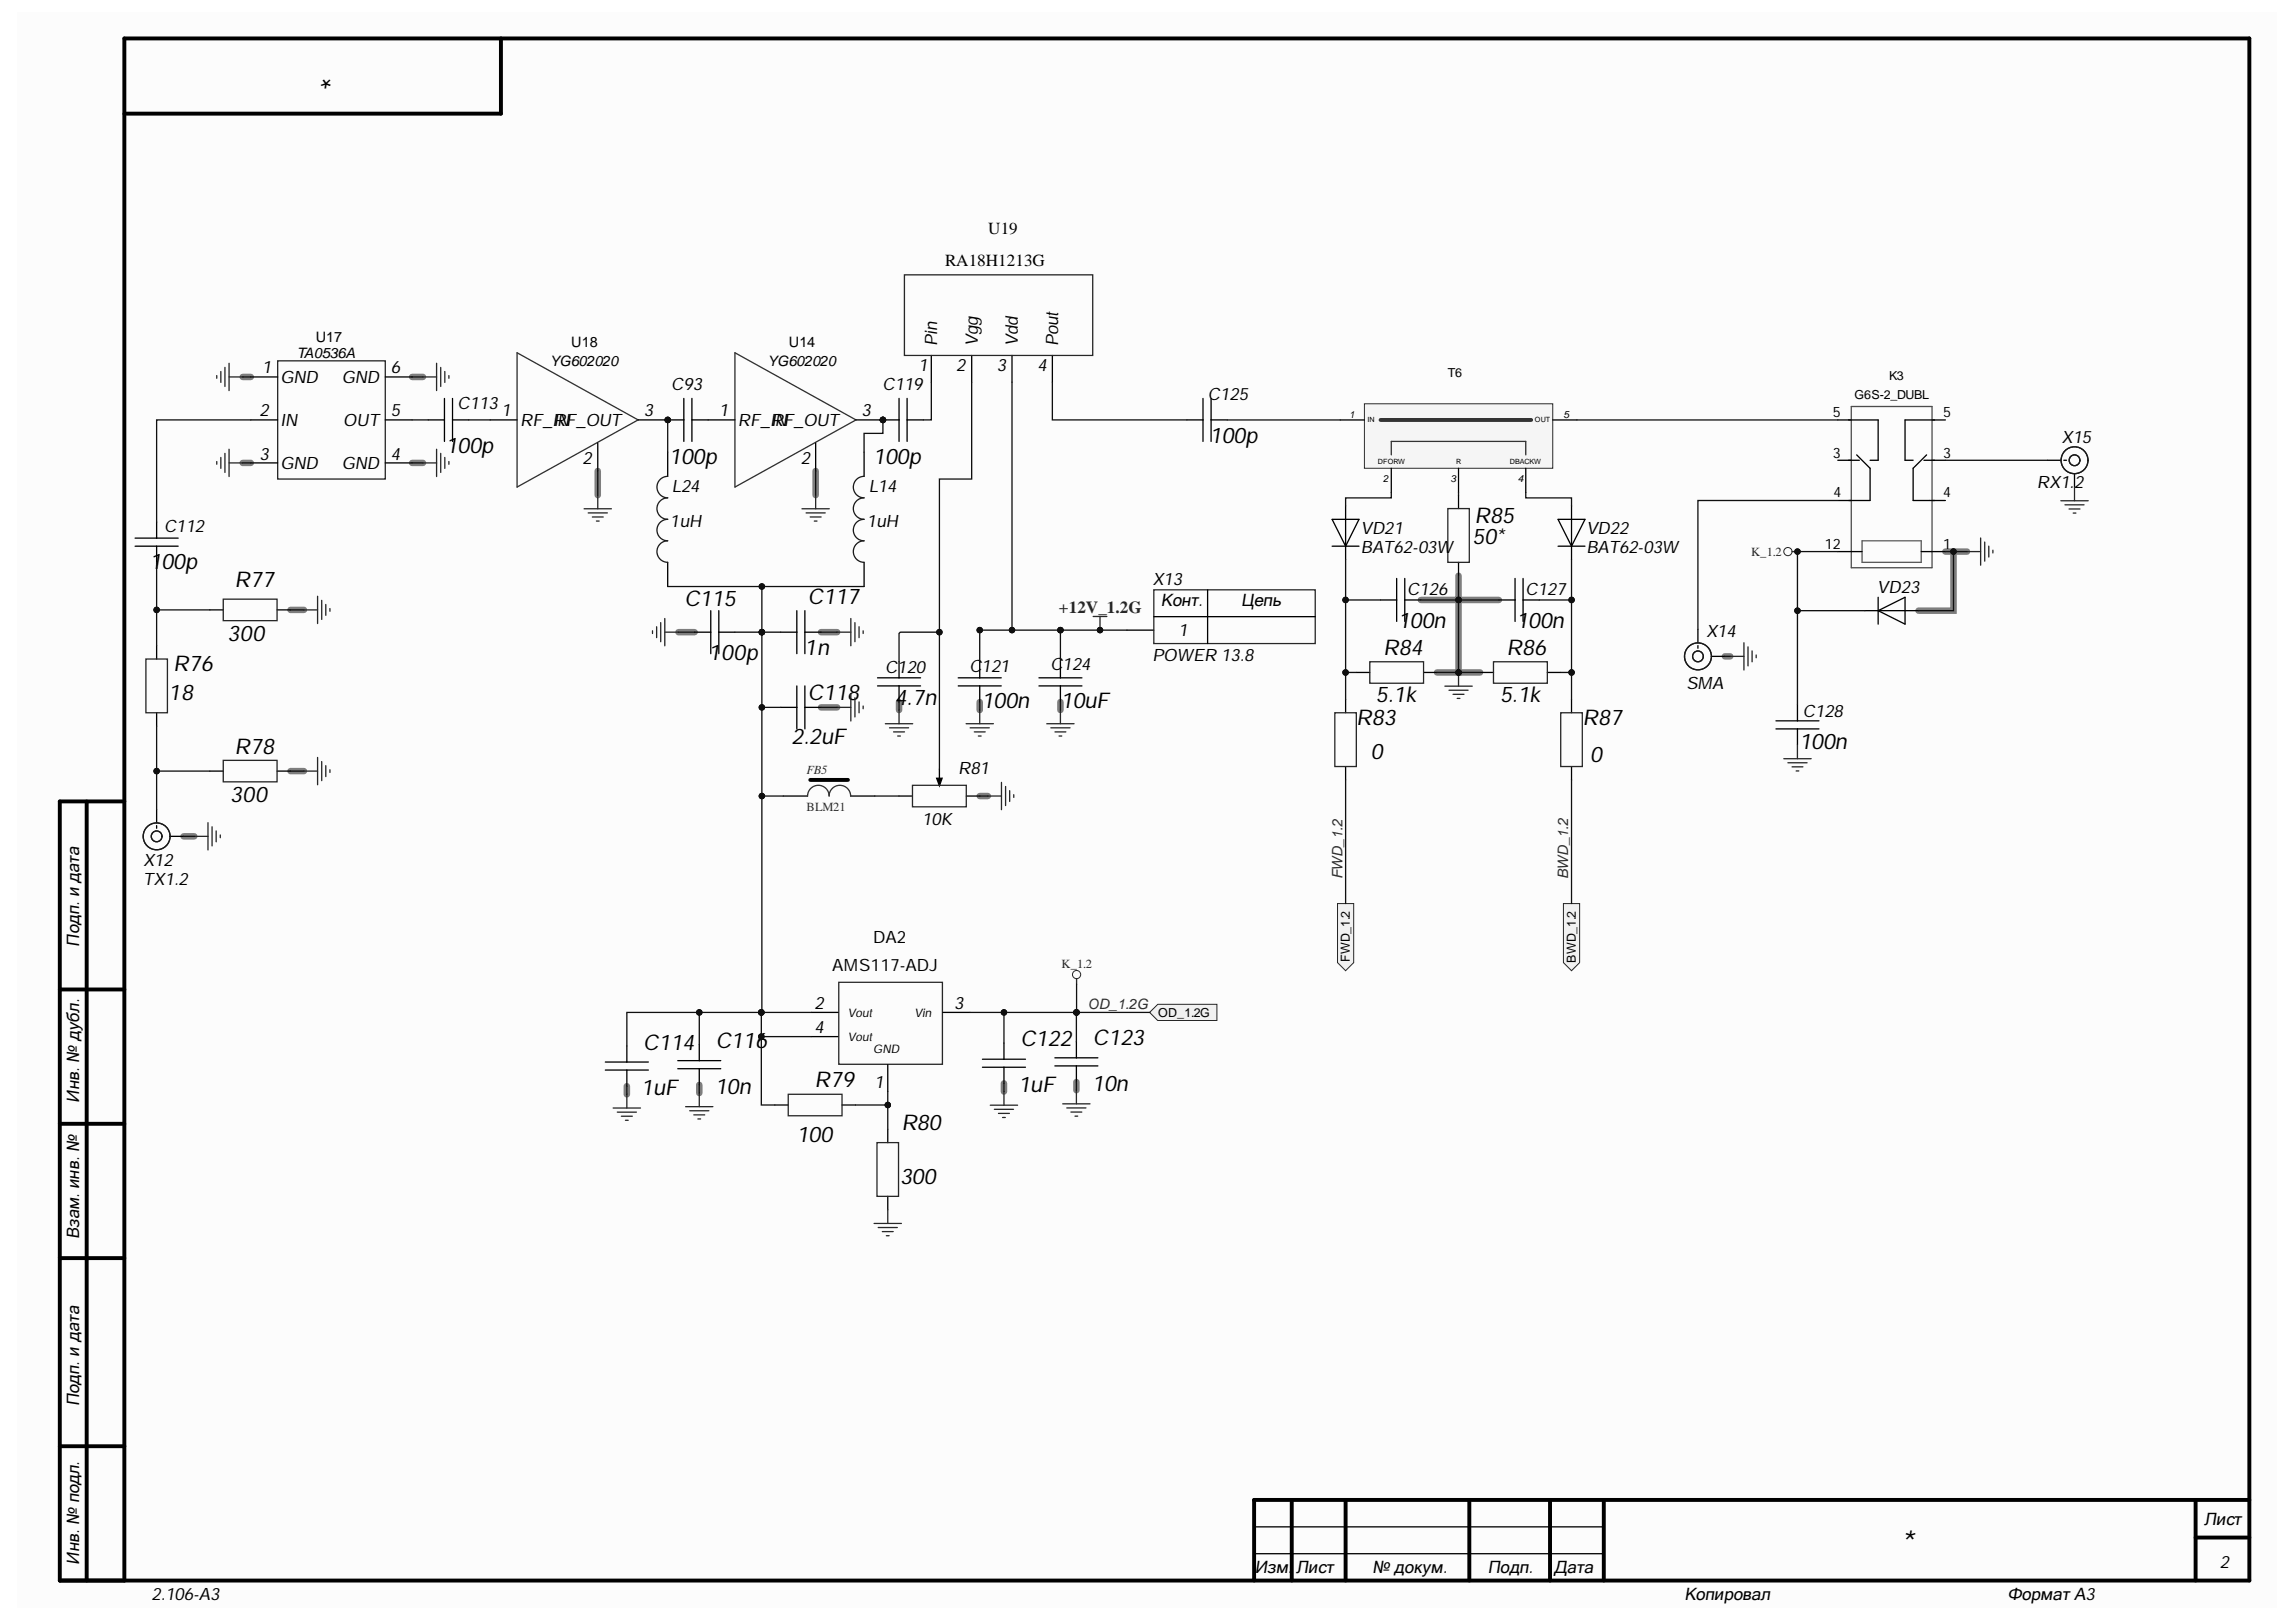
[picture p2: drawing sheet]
<svg xmlns="http://www.w3.org/2000/svg" width="297mm" height="210mm" viewBox="0 0 297 210" stroke-linecap="round" stroke-linejoin="round" font-family="sans-serif">
<defs><g id="words">
<g font-size="4.4">
<text x="43.5" y="8.3" transform="rotate(-180 43.5 8.3)">*</text>
<text x="245.9" y="201.2">*</text>
</g>
<g font-size="2.8">
<text x="57.7" y="58.6">100p</text>
<text x="156.5" y="57.3">100p</text>
<text x="86.6" y="60.1">100p</text>
<text x="113" y="60.1">100p</text>
<text x="190.5" y="70.5">50*</text>
<text x="190.8" y="67.7">R85</text>
<text x="19.4" y="73.6">1</text>
<text x="20.9" y="73.6">00p</text>
<text x="30.4" y="76">R77</text>
<text x="29.4" y="83">300</text>
<text x="88.5" y="78.5">C115</text>
<text x="104.5" y="78.1">C117</text>
<text x="180.9" y="81.3">100n</text>
<text x="196.2" y="81.3">100n</text>
<text x="22.4" y="86.8">R76</text>
<text x="91.7" y="85.4">100p</text>
<text x="104.1" y="84.7">1n</text>
<text x="178.9" y="84.7">R84</text>
<text x="194.9" y="84.7">R86</text>
<text x="21.8" y="90.6">18</text>
<text x="104.5" y="90.6">C118</text>
<text x="115.8" y="91.2">4.7n</text>
<text x="127" y="91.7">100n</text>
<text x="137.2" y="91.7">10uF</text>
<text x="175.5" y="93.8">R83</text>
<text x="178" y="90.8">5.1k</text>
<text x="194.1" y="90.8">5.1k</text>
<text x="204.7" y="93.8">R87</text>
<text x="30.4" y="97.6">R78</text>
<text x="102.4" y="96.2">2.2uF</text>
<text x="177.3" y="98.2">0</text>
<text x="205.7" y="98.6">0</text>
<text x="232.8" y="96.9">100n</text>
<text x="29.8" y="103.8">300</text>
<text x="83.2" y="135.8">C114</text>
<text x="92.6" y="135.7">C116</text>
<text x="132" y="135.4">C122</text>
<text x="141.4" y="135.3">C123</text>
<text x="83" y="141.8">1uF</text>
<text x="92.5" y="141.6">10n</text>
<text x="105.4" y="140.7">R79</text>
<text x="131.7" y="141.3">1uF</text>
<text x="141.3" y="141.2">10n</text>
<text x="103.1" y="147.8">100</text>
<text x="116.6" y="146.2">R80</text>
<text x="116.4" y="153.2">300</text>
</g>
<g font-size="2.2">
<text x="122.3" y="34.4">RA18H1213G</text>
<text x="127.9" y="30.2">U19</text>
<text x="121.3" y="44.8" transform="rotate(-90 121.3 44.8)">Pin</text>
<text x="126.5" y="44.8" transform="rotate(-90 126.5 44.8)">Vgg</text>
<text x="131.7" y="44.8" transform="rotate(-90 131.7 44.8)">Vdd</text>
<text x="136.9" y="44.8" transform="rotate(-90 136.9 44.8)">Pout</text>
<text x="33.6" y="53.9">2</text>
<text x="33.9" y="48.3">1</text>
<text x="36.3" y="49.6">GND</text>
<text x="44.2" y="49.6">GND</text>
<text x="50.6" y="48.3">6</text>
<text x="50.6" y="53.9">5</text>
<text x="59.2" y="52.9">C113</text>
<text x="64.9" y="53.9">1</text>
<text x="83.3" y="53.9">3</text>
<text x="86.8" y="50.4">C93</text>
<text x="93" y="53.9">1</text>
<text x="111.5" y="53.9">3</text>
<text x="114.2" y="50.4">C119</text>
<text x="118.8" y="48.1">1</text>
<text x="123.7" y="48.1">2</text>
<text x="129" y="48.1">3</text>
<text x="134.2" y="48.1">4</text>
<text x="156.3" y="51.8">C125</text>
<text x="33.6" y="59.5">3</text>
<text x="36.3" y="55.2">IN</text>
<text x="44.4" y="55.2">OUT</text>
<text x="50.6" y="59.5">4</text>
<text x="67.3" y="55.2">RF_IN</text>
<text x="71.6" y="55.2">RF_OUT</text>
<text x="95.5" y="55.2">RF_IN</text>
<text x="99.8" y="55.2">RF_OUT</text>
<text x="266.7" y="57.4">X15</text>
<text x="36.3" y="60.7">GND</text>
<text x="44.2" y="60.7">GND</text>
<text x="75.3" y="60.1">2</text>
<text x="86.9" y="63.7">L24</text>
<text x="103.6" y="60.1">2</text>
<text x="112.4" y="63.7">L14</text>
<text x="263.5" y="63.2">RX1.2</text>
<text x="21.2" y="68.8">C112</text>
<text x="86.7" y="68.3">1uH</text>
<text x="112.1" y="68.3">1uH</text>
<text x="176.1" y="69.1">VD21</text>
<text x="176.1" y="71.5">BAT62-03W</text>
<text x="205.2" y="69.1">VD22</text>
<text x="205.2" y="71.5">BAT62-03W</text>
<text x="149.1" y="75.7">X13</text>
<text x="182.1" y="77">C126</text>
<text x="197.4" y="77">C127</text>
<text x="242.9" y="76.7">VD23</text>
<text x="150.2" y="78.5">Конт.</text>
<text x="152.5" y="82.4">1</text>
<text x="160.6" y="78.5">Цепь</text>
<text x="220.7" y="82.4">X14</text>
<text x="114.5" y="87.1">C120</text>
<text x="125.4" y="86.9">C121</text>
<text x="135.9" y="86.8">C124</text>
<text x="149.1" y="85.5">POWER 13.8</text>
<text x="218.2" y="89.1">SMA</text>
<text x="233.2" y="92.8">C128</text>
<text x="124" y="100.1">R81</text>
<text x="119.3" y="106.8">10K</text>
<text x="18.5" y="112">X12</text>
<text x="18.5" y="114.5">TX1.2</text>
<text x="10.2" y="122.5" transform="rotate(-90 10.2 122.5)">Подп. и дата</text>
<text x="107.6" y="125.6">AMS117-ADJ</text>
<text x="113" y="122.1">DA2</text>
<text x="105.4" y="130.6">2</text>
<text x="123.5" y="130.6">3</text>
<text x="105.4" y="133.7">4</text>
<text x="10.2" y="142.7" transform="rotate(-90 10.2 142.7)">Инв. № дубл.</text>
<text x="113.1" y="140.7">1</text>
<text x="10.2" y="160.3" transform="rotate(-90 10.2 160.3)">Взам. инв. №</text>
<text x="10.2" y="182" transform="rotate(-90 10.2 182)">Подп. и дата</text>
<text x="285.1" y="197.3">Лист</text>
<text x="10.2" y="202.5" transform="rotate(-90 10.2 202.5)">Инв. № подл.</text>
<text x="162.4" y="203.6">Изм.</text>
<text x="167.7" y="203.6">Лист</text>
<text x="177.6" y="203.6">№ докум.</text>
<text x="192.5" y="203.6">Подп.</text>
<text x="201" y="203.6">Дата</text>
<text x="287.2" y="202.9">2</text>
<text x="19.6" y="207.1">2.106-A3</text>
<text x="217.9" y="207.1">Копировал</text>
<text x="259.7" y="207.1">Формат А3</text>
</g>
<text font-size="2.2" fill="#262626" x="137" y="79.3">+12V_1.2G</text>
<g font-size="1.9">
<text x="38.4" y="46.4">TA0536A</text>
<text x="40.8" y="44.3">U17</text>
<text x="71.1" y="47.4">YG602020</text>
<text x="73.9" y="44.9">U18</text>
<text x="99.3" y="47.4">YG602020</text>
<text x="102.1" y="44.9">U14</text>
<text x="237.1" y="54">5</text>
<text x="251.4" y="54">5</text>
<text x="237.1" y="59.2">3</text>
<text x="251.4" y="59.2">3</text>
<text x="237.2" y="64.4">4</text>
<text x="251.4" y="64.4">4</text>
<text x="236.1" y="71">12</text>
<text x="251.4" y="71">1</text>
</g>
<g font-size="1.9" fill="#2e2e2e">
<text x="173.7" y="113.8" transform="rotate(-90 173.7 113.8)">FWD_1.2</text>
<text x="202.9" y="113.8" transform="rotate(-90 202.9 113.8)">BWD_1.2</text>
<text x="140.7" y="130.6">OD_1.2G</text>
</g>
<g font-size="1.6">
<text x="187.3" y="48.8">T6</text>
<text x="239.9" y="51.6">G6S-2_DUBL</text>
<text x="244.4" y="49.2">K3</text>
<text x="174.6" y="124.5" transform="rotate(-90 174.6 124.5)">FWD_1.2</text>
<text x="203.9" y="124.6" transform="rotate(-90 203.9 124.6)">BWD_1.2</text>
<text x="149.8" y="131.6">OD_1.2G</text>
</g>
<g font-size="1.6" fill="#262626">
<text x="226.5" y="72">K_1.2</text>
<text x="137.3" y="125.3">K_1.2</text>
</g>
<g font-size="1.6" fill="#2e2e2e">
<text x="104.4" y="100.1">FB5</text>
<text x="104.4" y="105">BLM21</text>
</g>
<g font-size="1.5">
<text x="109.7" y="131.6">Vout</text>
<text x="118.3" y="131.6">Vin</text>
<text x="109.7" y="134.7">Vout</text>
<text x="113" y="136.3">GND</text>
</g>
<g font-size="1.3">
<text x="174.5" y="54.1">1</text>
<text x="202.3" y="54.1">5</text>
<text x="178.9" y="62.4">2</text>
<text x="187.6" y="62.4">3</text>
<text x="196.4" y="62.4">4</text>
</g>
<g font-size=".9">
<text x="176.9" y="54.7">IN</text>
<text x="198.6" y="54.7">OUT</text>
<text x="178.3" y="60.1">DFORW</text>
<text x="188.4" y="60.1">R</text>
<text x="195.3" y="60.1">DBACKW</text>
</g>
</g></defs>
<g fill="#fcfcfc">
<path d="M2.2 1.5h292.3v206.5h-292.3z" fill-rule="evenodd"/>
<path d="M2.2 1.5h292.3v206.5h-292.3z" fill-rule="evenodd"/>
</g>
<g fill="none" stroke="#7e7e7e" stroke-width=".84">
<path d="M31.4 48.8h1M31.4 59.9h1M53.3 48.8h1.4M53.3 59.9h1.4M37.6 78.9h1.7M77.3 60.9v3.2M105.5 60.9v3.2M188.7 74.5v3.1h-4.9M193.9 77.6h-5.2v9.4h-2.8M251.7 71.4h2.8M252.7 71.4v7.6h-4.5M37.6 99.8h1.7"/>
<path d="M87.8 81.8h2.1M106.2 81.8h2.1M106.2 91.5h2.1M116.3 90.8v1.1M126.8 90.8v1.1M137.2 90.8v1.1M188.7 87h2.8M223.2 84.9h.6M23.7 108.2h1.4M126.8 103h1M81.1 140.6v1M90.5 140.4v1.1"/>
<path d="M129.9 140.2v1.1M139.3 140v1.1"/>
</g>
<g fill="none" stroke="#000" stroke-width=".51">
<path d="M64.8 5v9.7h-48.7M11.2 103.7v100.8M16.1 103.7h-8.4v100.8h283.3v-199.5h-274.9v199.5M7.7 128h8.4M7.7 145.4h8.4M7.7 162.8h8.4M7.7 187.2h8.4M167.1 194.1v10.4M174.1 194.1v10.4M190.1 194.1v10.4M200.5 194.1v10.4M207.5 194.1v10.4"/>
<path d="M284 194.1v10.4M284 199h7M291 194.1h-128.8v10.4"/>
</g>
<path d="M120.5 46v3.5M125.7 46v3.5M130.9 46v3.5M136.1 46v3.5M124 88.8h5.5M124 87.7h5.5M126.8 85.6v2.1M126.8 88.8v2M162.2 197.6h45.3M162.2 201.1h45.3" fill="none" stroke="#000" stroke-width=".17"/>
<g fill="none" stroke="#262626" stroke-width=".17">
<path d="M117 35.6h24.4v10.4h-24.4zM141.4 79.8h1.8M142.3 79.8v1.7M125 93.7h3.5M125.5 94.2h2.5M126 94.7h1.5M126.6 95.2h.3M126.8 91.9v1.8M135.4 93.7h3.6M136 94.2h2.4M136.5 94.7h1.4M137 95.2h.4"/>
<path d="M137.2 91.9v1.8"/>
</g>
<circle cx="142.3" cy="81.5" r=".35" fill="#0e0e0e"/>
<circle cx="142.3" cy="81.5" r=".35" fill="none" stroke="#0e0e0e" stroke-width=".13"/>
<path d="M153.5 54.3h2.1M155.6 51.6v5.5M156.7 51.6v5.5M156.7 54.3h2.1M188.7 64.1v1.7M188.7 72.8v1.7M134.4 88.8h5.6M134.4 87.7h5.6M137.2 85.6v2.1M137.2 88.8v2" fill="none" stroke="#000" stroke-width=".17"/>
<path d="M187.3 65.8h2.8v7h-2.8z" fill="none" stroke="#262626" stroke-width=".17"/>
<path d="M176.5 52.3h24.4v8.3h-24.4z" fill-rule="evenodd" fill="#f5f5f5"/>
<path d="M176.5 52.3h24.4v8.3h-24.4z" fill="none" stroke="#262626" stroke-width=".13"/>
<g fill="none" stroke="#000" stroke-width=".17">
<path d="M173.4 54.3h3.1M200.9 54.3h3.1M172.3 70.7h3.5M172.3 67.2h3.5l-1.7 3.5zM174.1 65.5v6.9M178.6 77.6h2.1M180 60.6v3.1M180.7 74.9v5.5M181.7 74.9v5.5M181.7 77.6h2.1M188.7 60.6v3.1M193.9 77.6h2.1"/>
<path d="M196 74.9v5.5M197 77.6h2.1M197 74.9v5.5M197.4 60.6v3.1M201.6 70.7h3.5M201.6 67.2h3.5l-1.8 3.5zM203.3 65.5v6.9M174.1 90.5v1.7M174.1 99.2v1.7M175.5 87h1.7M184.2 87h1.7M191.5 87h1.7"/>
<path d="M200.2 87h1.7M203.3 90.5v1.7M203.3 99.2v1.7"/>
</g>
<path d="M180 58.9v-1.8h17.4v1.8" fill="none" stroke="#2e2e2e" stroke-width=".17"/>
<path d="M178.6 54.3h19.5" fill="none" stroke="#2e2e2e" stroke-width=".51"/>
<path d="M172.7 92.2h2.8v7h-2.8zM177.2 85.6h7v2.8h-7zM186.9 88.8h3.6M187.5 89.3h2.4M188 89.9h1.4M188.5 90.4h.4M188.7 87v1.8M193.2 85.6h7v2.8h-7zM201.9 92.2h2.8v7h-2.8z" fill="none" stroke="#262626" stroke-width=".17"/>
<circle cx="188.7" cy="87" r=".35" fill="#0e0e0e"/>
<circle cx="188.7" cy="87" r=".35" fill="none" stroke="#0e0e0e" stroke-width=".13"/>
<g fill="none" stroke="#000" stroke-width=".17">
<path d="M237.8 54.3h5.2v5.3h-1.1M237.8 59.6h2.8M240.2 58.9l1.7 1.7v4.2h-4.1M248.9 59.6h2.8M249.3 58.9l-1.8 1.7v4.2h4.2M251.7 54.3h-5.2v5.3h1M237.8 71.4h3.1M241.2 79h7M243 77.3v3.5M243 79l3.5-1.7v3.5zM248.6 71.4h3.1M219.7 81.5v1.7"/>
<path d="M219.7 83.5v.4M221.4 84.9h1.8M229.8 93.3h5.5M229.8 94.3h5.5M232.5 91.2v2.1M232.5 94.3v2.1"/>
</g>
<g fill="none" stroke="#262626" stroke-width=".17">
<path d="M254.5 71.4h1.7M256.2 69.6v3.5M256.8 70.1v2.5M257.3 70.7v1.4M257.8 71.2v.4M223.8 84.9h1.8M225.6 83.2v3.5M226.1 83.7v2.5M226.7 84.2v1.4M227.2 84.8v.3M230.8 98.2h3.5M231.3 98.7h2.5"/>
<path d="M231.8 99.2h1.4M232.4 99.8h.3M232.5 96.4v1.8"/>
</g>
<g fill="none" stroke="#1c1c1c" stroke-width=".17">
<circle cx="219.7" cy="84.9" r="1.74"/>
<circle cx="219.7" cy="84.9" r=".69"/>
</g>
<path d="M240.9 70h7.7v2.8h-7.7z" fill="none" stroke="#5a5a5a" stroke-width=".17"/>
<path d="M239.5 52.6h10.4v20.9h-10.4z" fill="none" stroke="#4c4c4c" stroke-width=".17"/>
<path d="M173 116.9h2.1v7.7l-1 1-1.1-1z" fill-rule="evenodd" fill="#f0f0f0"/>
<path d="M173 116.9h2.1v7.7l-1 1-1.1-1z" fill="none" stroke="#262626" stroke-width=".13"/>
<path d="M202.3 116.9h2.1v7.7l-1.1 1-1-1z" fill-rule="evenodd" fill="#f0f0f0"/>
<path d="M202.3 116.9h2.1v7.7l-1.1 1-1-1z" fill="none" stroke="#262626" stroke-width=".13"/>
<g fill="none" stroke="#000" stroke-width=".17">
<path d="M78.3 138.5h5.6M78.3 137.4h5.6M81.1 135.4v2M81.1 138.5v2.1M87.7 138.3h5.5M87.7 137.3h5.5M90.5 135.2v2.1M90.5 138.3v2.1M104.9 134.1h3.5M105 131h3.4M114.9 137.8v3.5M122 131h3.5"/>
<path d="M127.1 138.1h5.6M127.1 137.1h5.6M129.9 135v2.1M129.9 138.1v2.1M136.5 137.9h5.5M136.5 136.9h5.5M139.3 134.8v2.1M139.3 137.9v2.1M100.2 143h1.8M108.9 143h1.8M114.9 146.1v1.8M114.9 154.8v1.8"/>
</g>
<g fill="none" stroke="#262626" stroke-width=".17">
<path d="M108.5 127.1h13.4v10.6h-13.4zM79.3 143.4h3.6M79.9 143.9h2.4M80.4 144.4h1.4M80.9 145h.4M81.1 141.6v1.8M88.7 143.2h3.5M89.2 143.7h2.5M89.8 144.3h1.4M90.3 144.8h.3M90.5 141.5v1.7M102 141.6h6.9v2.8h-6.9z"/>
<path d="M113.1 158.3h3.5M113.5 147.9h2.7v6.9h-2.7zM113.6 158.9h2.5M114.1 159.4h1.5M114.7 159.9h.3M114.9 156.6v1.7M128.1 143h3.5M128.6 143.6h2.5M129.2 144.1h1.4M129.7 144.6h.4M129.9 141.3v1.7M137.5 142.8h3.5"/>
<path d="M138 143.4h2.5M138.5 143.9h1.5M139.1 144.4h.3M139.3 141.1v1.7"/>
</g>
<path d="M148.7 131l1.1-1h7.6v2.1h-7.6z" fill-rule="evenodd" fill="#f0f0f0"/>
<path d="M148.7 131l1.1-1h7.6v2.1h-7.6z" fill="none" stroke="#262626" stroke-width=".13"/>
<g fill="none" stroke="#000" stroke-width=".17">
<path d="M55.4 54.3h2.1M57.5 51.6v5.5M58.5 51.6v5.5M58.5 54.3h2.1M63.4 54.3h3.5M77.3 57.3v3.6M82.6 54.3h3.4M86.4 58.5v3.1M86.4 72.8v3.1M103.1 79v5.6M104.1 79v5.6M101 81.8h2.1"/>
<path d="M101 91.5h2.1M103.1 88.8v5.5M104.1 88.8v5.5M104.1 81.8h2.1M104.1 91.5h2.1M113.5 88.8h5.6M113.5 87.7h5.6M116.3 85.6v2.1M116.3 88.8v2M121.5 99.5v2.1M101.3 103h3.2M110 103h3.2"/>
<path d="M116.3 103h1.8M121.2 100.7h.7l-.4 1zM125 103h1.8"/>
</g>
<path d="M121.2 100.7h.7l-.4 1z" fill="#000"/>
<g fill="none" stroke="#262626" stroke-width=".17">
<path d="M75.6 65.8h3.5M76.1 66.4h2.5M76.6 66.9h1.4M77.2 67.4h.3M77.3 64.1v1.7M108.3 81.8h1.8M108.3 91.5h1.8M110.1 80v3.6M110.1 89.8v3.5M110.6 80.6v2.4M110.6 90.3v2.5M111.1 81.1v1.4"/>
<path d="M111.1 90.8v1.4M111.7 81.6v.4M111.7 91.4v.3M114.5 93.7h3.6M115.1 94.2h2.4M115.6 94.7h1.4M116.1 95.2h.4M116.3 91.9v1.8M118.1 101.6h6.9v2.8h-6.9zM127.8 103h1.8M129.6 101.3v3.5M130.1 101.8v2.5"/>
<path d="M130.6 102.3v1.4M131.2 102.8v.4"/>
</g>
<path d="M66.9 45.6l15.7 8.7-15.7 8.7zM104.5 103a1.39 1.39 0 0 1 1.4-1.4 1.39 1.39 0 0 1 1.4 1.4 1.39 1.39 0 0 1 1.4-1.4 1.39 1.39 0 0 1 1.3 1.4" fill="none" stroke="#2e2e2e" stroke-width=".17"/>
<path d="M104.8 100.9h4.9" fill="none" stroke="#000" stroke-width=".51"/>
<path d="M86.4 61.6a1.39 1.39 0 0 0-1.4 1.4 1.39 1.39 0 0 0 1.4 1.4 1.39 1.39 0 0 0-1.4 1.4 1.39 1.39 0 0 0 1.4 1.4 1.39 1.39 0 0 0-1.4 1.4 1.39 1.39 0 0 0 1.4 1.4 1.39 1.39 0 0 0-1.4 1.4 1.39 1.39 0 0 0 1.4 1.4" fill="none" stroke="#1c1c1c" stroke-width=".17"/>
<circle cx="114.2" cy="54.3" r=".35" fill="#0e0e0e"/>
<circle cx="114.2" cy="54.3" r=".35" fill="none" stroke="#0e0e0e" stroke-width=".13"/>
<path d="M114.2 54.3h2.1M116.3 51.6v5.5M117.4 51.6v5.5M117.4 54.3h2" fill="none" stroke="#000" stroke-width=".17"/>
<circle cx="114.2" cy="54.3" r=".35" fill="#0e0e0e"/>
<circle cx="114.2" cy="54.3" r=".35" fill="none" stroke="#0e0e0e" stroke-width=".13"/>
<g fill="none" stroke="#262626" stroke-width=".17">
<path d="M28 48.6v.4M28 59.7v.4M28.6 48.1v1.4M28.6 59.2v1.4M29.1 47.5v2.5M29.1 58.7v2.4M29.6 59.9h1.8M29.6 48.8h1.8M29.6 47v3.5M29.6 58.1v3.6M35.9 46.7h13.9v15.3h-13.9zM54.7 59.9h1.8"/>
<path d="M54.7 48.8h1.8M56.5 47v3.5M56.5 58.1v3.6M57 47.5v2.5M57 58.7v2.4M57.5 48.1v1.4M57.5 59.2v1.4M58.1 48.6v.4M58.1 59.7v.4M28.9 77.5h6.9v2.8h-6.9zM39.3 78.9h1.8M41.1 77.2v3.5"/>
<path d="M41.6 77.7v2.5M42.1 78.2v1.4M42.7 78.8v.3M149.3 76.3h20.9v7h-20.9zM231.8 71.4h.7M266.6 64.8h3.6M267.1 65.3h2.5M267.7 65.9h1.4M268.2 66.4h.4M268.4 63v1.8M18.9 85.3h2.8v6.9h-2.8zM28.9 98.4h6.9v2.8h-6.9z"/>
<path d="M39.3 99.8h1.8M41.1 98v3.6M41.6 98.6v2.4M42.1 99.1v1.4M42.7 99.6v.4M84.4 81.6v.4M84.9 81.1v1.4M85.5 80.6v2.4M86 80v3.6M86 81.8h1.8M25.1 108.2h1.8M26.9 106.5v3.5"/>
<path d="M27.4 107v2.5M28 107.5v1.4M28.5 108.1v.3M139.3 126.6v.8"/>
</g>
<g fill="none" stroke="#000" stroke-width=".17">
<path d="M32.4 48.8h3.5M32.4 59.9h3.5M32.4 54.3h3.5M49.8 48.8h3.5M49.8 59.9h3.5M49.8 54.3h3.5M264.9 59.6h1.7M267 59.6h.3M17.5 69.6h5.5M17.5 70.7h5.5M20.3 67.6v2M20.3 70.7v2.1"/>
<path d="M27.1 78.9h1.8M35.8 78.9h1.8M92 79v5.6M93 79v5.6M149.3 79.8h20.9M156.2 76.3v7M268.4 61.3v1.7M20.3 83.5v1.8M20.3 92.2v1.8M27.1 99.8h1.8M35.8 99.8h1.8M89.9 81.8h2.1"/>
<path d="M93 81.8h2.1M145.8 81.5h3.5M20.3 104.8v1.7M20.3 106.8v.4M22 108.2h1.7"/>
</g>
<g fill="none" stroke="#1c1c1c" stroke-width=".17">
<circle cx="268.4" cy="59.6" r=".69"/>
<circle cx="268.4" cy="59.6" r="1.74"/>
<circle cx="20.3" cy="108.2" r="1.74"/>
<circle cx="20.3" cy="108.2" r=".7"/>
</g>
<g fill="none" stroke="#262626" stroke-width=".13">
<circle cx="231.3" cy="71.4" r=".53"/>
<circle cx="139.3" cy="126.1" r=".53"/>
</g>
<circle cx="232.5" cy="71.4" r=".35" fill="#0e0e0e"/>
<circle cx="232.5" cy="71.4" r=".35" fill="none" stroke="#0e0e0e" stroke-width=".13"/>
<circle cx="86.4" cy="54.3" r=".35" fill="#0e0e0e"/>
<circle cx="86.4" cy="54.3" r=".35" fill="none" stroke="#0e0e0e" stroke-width=".13"/>
<path d="M86.4 54.3h2.1M88.5 51.6v5.5M89.5 51.6v5.5M89.5 54.3h2.1" fill="none" stroke="#000" stroke-width=".17"/>
<circle cx="86.4" cy="54.3" r=".35" fill="#0e0e0e"/>
<circle cx="86.4" cy="54.3" r=".35" fill="none" stroke="#0e0e0e" stroke-width=".13"/>
<circle cx="114.2" cy="54.3" r=".35" fill="#0e0e0e"/>
<circle cx="114.2" cy="54.3" r=".35" fill="none" stroke="#0e0e0e" stroke-width=".13"/>
<path d="M95.1 45.6l15.6 8.7-15.6 8.7z" fill="none" stroke="#2e2e2e" stroke-width=".17"/>
<path d="M91.6 54.3h3.5M110.7 54.3h3.5" fill="none" stroke="#000" stroke-width=".17"/>
<circle cx="114.2" cy="54.3" r=".35" fill="#0e0e0e"/>
<circle cx="114.2" cy="54.3" r=".35" fill="none" stroke="#0e0e0e" stroke-width=".13"/>
<path d="M105.5 57.3v3.6" fill="none" stroke="#000" stroke-width=".17"/>
<path d="M103.8 65.8h3.5M104.3 66.4h2.5M104.8 66.9h1.4M105.3 67.4h.4M105.5 64.1v1.7" fill="none" stroke="#262626" stroke-width=".17"/>
<path d="M126.8 81.5v4.1M126.8 90.8v1.1M137.2 90.8v1.1" fill="none" stroke="#0e0e0e" stroke-width=".17"/>
<circle cx="126.7" cy="81.5" r=".35" fill="#0e0e0e"/>
<circle cx="126.7" cy="81.5" r=".35" fill="none" stroke="#0e0e0e" stroke-width=".13"/>
<path d="M137.2 81.5v4.1" fill="none" stroke="#0e0e0e" stroke-width=".17"/>
<circle cx="137.2" cy="81.5" r=".35" fill="#0e0e0e"/>
<circle cx="137.2" cy="81.5" r=".35" fill="none" stroke="#0e0e0e" stroke-width=".13"/>
<path d="M158.8 54.3h14.6M174.1 72.4v5.2h4.5M180 63.7v.7h-5.9v1.1" fill="none" stroke="#0e0e0e" stroke-width=".17"/>
<circle cx="174.1" cy="77.6" r=".35" fill="#0e0e0e"/>
<circle cx="174.1" cy="77.6" r=".35" fill="none" stroke="#0e0e0e" stroke-width=".13"/>
<path d="M174.1 77.6v9.4h1.4" fill="none" stroke="#0e0e0e" stroke-width=".17"/>
<circle cx="174.1" cy="87" r=".35" fill="#0e0e0e"/>
<circle cx="174.1" cy="87" r=".35" fill="none" stroke="#0e0e0e" stroke-width=".13"/>
<circle cx="174.1" cy="77.6" r=".35" fill="#0e0e0e"/>
<circle cx="174.1" cy="77.6" r=".35" fill="none" stroke="#0e0e0e" stroke-width=".13"/>
<path d="M188.7 74.5v3.1h-4.9" fill="none" stroke="#0e0e0e" stroke-width=".17"/>
<circle cx="188.7" cy="77.6" r=".35" fill="#0e0e0e"/>
<circle cx="188.7" cy="77.6" r=".35" fill="none" stroke="#0e0e0e" stroke-width=".13"/>
<path d="M188.7 77.6v9.4h-2.8" fill="none" stroke="#0e0e0e" stroke-width=".17"/>
<circle cx="188.7" cy="77.6" r=".35" fill="#0e0e0e"/>
<circle cx="188.7" cy="77.6" r=".35" fill="none" stroke="#0e0e0e" stroke-width=".13"/>
<circle cx="188.7" cy="87" r=".35" fill="#0e0e0e"/>
<circle cx="188.7" cy="87" r=".35" fill="none" stroke="#0e0e0e" stroke-width=".13"/>
<path d="M188.7 77.6h5.2M197.4 63.7v.7h5.9v1.1" fill="none" stroke="#0e0e0e" stroke-width=".17"/>
<circle cx="188.7" cy="77.6" r=".35" fill="#0e0e0e"/>
<circle cx="188.7" cy="77.6" r=".35" fill="none" stroke="#0e0e0e" stroke-width=".13"/>
<path d="M203.3 72.4v5.2h-4.2" fill="none" stroke="#0e0e0e" stroke-width=".17"/>
<circle cx="203.3" cy="77.6" r=".35" fill="#0e0e0e"/>
<circle cx="203.3" cy="77.6" r=".35" fill="none" stroke="#0e0e0e" stroke-width=".13"/>
<path d="M188.7 87h2.8" fill="none" stroke="#0e0e0e" stroke-width=".17"/>
<circle cx="188.7" cy="87" r=".35" fill="#0e0e0e"/>
<circle cx="188.7" cy="87" r=".35" fill="none" stroke="#0e0e0e" stroke-width=".13"/>
<path d="M203.3 77.6v9.4h-1.4" fill="none" stroke="#0e0e0e" stroke-width=".17"/>
<circle cx="203.3" cy="87" r=".35" fill="#0e0e0e"/>
<circle cx="203.3" cy="87" r=".35" fill="none" stroke="#0e0e0e" stroke-width=".13"/>
<circle cx="203.3" cy="77.6" r=".35" fill="#0e0e0e"/>
<circle cx="203.3" cy="77.6" r=".35" fill="none" stroke="#0e0e0e" stroke-width=".13"/>
<path d="M174.1 87v3.5" fill="none" stroke="#0e0e0e" stroke-width=".17"/>
<circle cx="174.1" cy="87" r=".35" fill="#0e0e0e"/>
<circle cx="174.1" cy="87" r=".35" fill="none" stroke="#0e0e0e" stroke-width=".13"/>
<path d="M203.3 87v3.5" fill="none" stroke="#0e0e0e" stroke-width=".17"/>
<circle cx="203.3" cy="87" r=".35" fill="#0e0e0e"/>
<circle cx="203.3" cy="87" r=".35" fill="none" stroke="#0e0e0e" stroke-width=".13"/>
<path d="M204 54.3h33.8M251.7 59.6h13.2M188.7 63.7v.4M252.7 71.4v7.6h-4.5M223.2 84.9h.6" fill="none" stroke="#0e0e0e" stroke-width=".17"/>
<circle cx="252.7" cy="71.4" r=".35" fill="#0e0e0e"/>
<circle cx="252.7" cy="71.4" r=".35" fill="none" stroke="#0e0e0e" stroke-width=".13"/>
<path d="M237.8 64.8h-18.1v16.7M174.1 100.9v16M203.3 100.9v16M139.3 134.8v-3.8h-9.4v4M129.9 140.2v1.1" fill="none" stroke="#0e0e0e" stroke-width=".17"/>
<circle cx="129.9" cy="131" r=".35" fill="#0e0e0e"/>
<circle cx="129.9" cy="131" r=".35" fill="none" stroke="#0e0e0e" stroke-width=".13"/>
<circle cx="139.3" cy="131" r=".35" fill="#0e0e0e"/>
<circle cx="139.3" cy="131" r=".35" fill="none" stroke="#0e0e0e" stroke-width=".13"/>
<path d="M110.7 143h4.2M139.3 140v1.1" fill="none" stroke="#0e0e0e" stroke-width=".17"/>
<circle cx="114.9" cy="143" r=".35" fill="#0e0e0e"/>
<circle cx="114.9" cy="143" r=".35" fill="none" stroke="#0e0e0e" stroke-width=".13"/>
<path d="M98.5 134.1v8.9h1.7" fill="none" stroke="#0e0e0e" stroke-width=".17"/>
<circle cx="98.5" cy="134.1" r=".35" fill="#0e0e0e"/>
<circle cx="98.5" cy="134.1" r=".35" fill="none" stroke="#0e0e0e" stroke-width=".13"/>
<path d="M98.5 131h-8v4.2M81.1 140.6v1M90.5 140.4v1.1" fill="none" stroke="#0e0e0e" stroke-width=".17"/>
<circle cx="90.5" cy="131" r=".35" fill="#0e0e0e"/>
<circle cx="90.5" cy="131" r=".35" fill="none" stroke="#0e0e0e" stroke-width=".13"/>
<circle cx="98.5" cy="131" r=".35" fill="#0e0e0e"/>
<circle cx="98.5" cy="131" r=".35" fill="none" stroke="#0e0e0e" stroke-width=".13"/>
<path d="M90.5 131h-9.4v4.4" fill="none" stroke="#0e0e0e" stroke-width=".17"/>
<circle cx="90.5" cy="131" r=".35" fill="#0e0e0e"/>
<circle cx="90.5" cy="131" r=".35" fill="none" stroke="#0e0e0e" stroke-width=".13"/>
<path d="M125.5 131h4.4" fill="none" stroke="#0e0e0e" stroke-width=".17"/>
<circle cx="129.9" cy="131" r=".35" fill="#0e0e0e"/>
<circle cx="129.9" cy="131" r=".35" fill="none" stroke="#0e0e0e" stroke-width=".13"/>
<path d="M98.5 131v3.1h6.4" fill="none" stroke="#0e0e0e" stroke-width=".17"/>
<circle cx="98.5" cy="134.1" r=".35" fill="#0e0e0e"/>
<circle cx="98.5" cy="134.1" r=".35" fill="none" stroke="#0e0e0e" stroke-width=".13"/>
<circle cx="98.5" cy="131" r=".35" fill="#0e0e0e"/>
<circle cx="98.5" cy="131" r=".35" fill="none" stroke="#0e0e0e" stroke-width=".13"/>
<path d="M98.5 131h6.5" fill="none" stroke="#0e0e0e" stroke-width=".17"/>
<circle cx="98.5" cy="131" r=".35" fill="#0e0e0e"/>
<circle cx="98.5" cy="131" r=".35" fill="none" stroke="#0e0e0e" stroke-width=".13"/>
<path d="M116.3 90.8v1.1M121.5 81.8h-5l-.2 .2v3.6M113.2 103h3.1M126.8 103h1" fill="none" stroke="#0e0e0e" stroke-width=".17"/>
<circle cx="121.5" cy="81.8" r=".35" fill="#0e0e0e"/>
<circle cx="121.5" cy="81.8" r=".35" fill="none" stroke="#0e0e0e" stroke-width=".13"/>
<path d="M60.6 54.3h2.8M77.3 60.9v3.2M98.6 91.5v11.5h2.7M106.2 81.8h2.1M106.2 91.5h2.1" fill="none" stroke="#0e0e0e" stroke-width=".17"/>
<circle cx="98.6" cy="91.5" r=".35" fill="#0e0e0e"/>
<circle cx="98.6" cy="91.5" r=".35" fill="none" stroke="#0e0e0e" stroke-width=".13"/>
<circle cx="98.6" cy="103" r=".35" fill="#0e0e0e"/>
<circle cx="98.6" cy="103" r=".35" fill="none" stroke="#0e0e0e" stroke-width=".13"/>
<path d="M98.6 103v27.9l-.1 .1" fill="none" stroke="#0e0e0e" stroke-width=".17"/>
<circle cx="98.6" cy="103" r=".35" fill="#0e0e0e"/>
<circle cx="98.6" cy="103" r=".35" fill="none" stroke="#0e0e0e" stroke-width=".13"/>
<circle cx="98.5" cy="131" r=".35" fill="#0e0e0e"/>
<circle cx="98.5" cy="131" r=".35" fill="none" stroke="#0e0e0e" stroke-width=".13"/>
<path d="M31.4 48.8h1M31.4 59.9h1M53.3 48.8h1.4M53.3 54.3h2.1M53.3 59.9h1.4M20.3 78.9v4.6M37.6 78.9h1.7M37.6 99.8h1.7" fill="none" stroke="#0e0e0e" stroke-width=".17"/>
<circle cx="20.3" cy="78.9" r=".35" fill="#0e0e0e"/>
<circle cx="20.3" cy="78.9" r=".35" fill="none" stroke="#0e0e0e" stroke-width=".13"/>
<path d="M20.3 94v5.8h6.8" fill="none" stroke="#0e0e0e" stroke-width=".17"/>
<circle cx="20.3" cy="99.8" r=".35" fill="#0e0e0e"/>
<circle cx="20.3" cy="99.8" r=".35" fill="none" stroke="#0e0e0e" stroke-width=".13"/>
<path d="M20.3 72.8v6.1h6.8" fill="none" stroke="#0e0e0e" stroke-width=".17"/>
<circle cx="20.3" cy="78.9" r=".35" fill="#0e0e0e"/>
<circle cx="20.3" cy="78.9" r=".35" fill="none" stroke="#0e0e0e" stroke-width=".13"/>
<path d="M20.3 99.8v5" fill="none" stroke="#0e0e0e" stroke-width=".17"/>
<circle cx="20.3" cy="99.8" r=".35" fill="#0e0e0e"/>
<circle cx="20.3" cy="99.8" r=".35" fill="none" stroke="#0e0e0e" stroke-width=".13"/>
<path d="M32.4 54.3h-12.1v13.3M241.2 79h-8.7v12.2M87.8 81.8h2.1M23.7 108.2h1.4" fill="none" stroke="#0e0e0e" stroke-width=".17"/>
<circle cx="232.5" cy="79" r=".35" fill="#0e0e0e"/>
<circle cx="232.5" cy="79" r=".35" fill="none" stroke="#0e0e0e" stroke-width=".13"/>
<path d="M237.8 71.4h-5.3v7.6" fill="none" stroke="#0e0e0e" stroke-width=".17"/>
<circle cx="232.5" cy="79" r=".35" fill="#0e0e0e"/>
<circle cx="232.5" cy="79" r=".35" fill="none" stroke="#0e0e0e" stroke-width=".13"/>
<circle cx="232.5" cy="71.4" r=".35" fill="#0e0e0e"/>
<circle cx="232.5" cy="71.4" r=".35" fill="none" stroke="#0e0e0e" stroke-width=".13"/>
<path d="M139.3 131h9.4" fill="none" stroke="#0e0e0e" stroke-width=".17"/>
<circle cx="139.3" cy="131" r=".35" fill="#0e0e0e"/>
<circle cx="139.3" cy="131" r=".35" fill="none" stroke="#0e0e0e" stroke-width=".13"/>
<path d="M139.3 127.4v3.6" fill="none" stroke="#0e0e0e" stroke-width=".17"/>
<circle cx="139.3" cy="131" r=".35" fill="#0e0e0e"/>
<circle cx="139.3" cy="131" r=".35" fill="none" stroke="#0e0e0e" stroke-width=".13"/>
<circle cx="139.3" cy="131" r=".35" fill="#0e0e0e"/>
<circle cx="139.3" cy="131" r=".35" fill="none" stroke="#0e0e0e" stroke-width=".13"/>
<path d="M251.7 71.4h2.8" fill="none" stroke="#0e0e0e" stroke-width=".17"/>
<circle cx="252.7" cy="71.4" r=".35" fill="#0e0e0e"/>
<circle cx="252.7" cy="71.4" r=".35" fill="none" stroke="#0e0e0e" stroke-width=".13"/>
<path d="M114.9 141.3v4.8" fill="none" stroke="#0e0e0e" stroke-width=".17"/>
<circle cx="114.9" cy="143" r=".35" fill="#0e0e0e"/>
<circle cx="114.9" cy="143" r=".35" fill="none" stroke="#0e0e0e" stroke-width=".13"/>
<path d="M98.6 81.8h2.4" fill="none" stroke="#0e0e0e" stroke-width=".17"/>
<circle cx="98.6" cy="81.8" r=".35" fill="#0e0e0e"/>
<circle cx="98.6" cy="81.8" r=".35" fill="none" stroke="#0e0e0e" stroke-width=".13"/>
<path d="M86 54.3h.4v4.2" fill="none" stroke="#0e0e0e" stroke-width=".17"/>
<circle cx="86.4" cy="54.3" r=".35" fill="#0e0e0e"/>
<circle cx="86.4" cy="54.3" r=".35" fill="none" stroke="#0e0e0e" stroke-width=".13"/>
<path d="M120.5 49.5v4.8h-1.1M136.1 49.5v4.8h17.4M105.5 60.9v3.2M137.2 81.5h8.6" fill="none" stroke="#0e0e0e" stroke-width=".17"/>
<circle cx="137.2" cy="81.5" r=".35" fill="#0e0e0e"/>
<circle cx="137.2" cy="81.5" r=".35" fill="none" stroke="#0e0e0e" stroke-width=".13"/>
<circle cx="142.3" cy="81.5" r=".35" fill="#0e0e0e"/>
<circle cx="142.3" cy="81.5" r=".35" fill="none" stroke="#0e0e0e" stroke-width=".13"/>
<path d="M130.9 81.5h6.3" fill="none" stroke="#0e0e0e" stroke-width=".17"/>
<circle cx="130.9" cy="81.5" r=".35" fill="#0e0e0e"/>
<circle cx="130.9" cy="81.5" r=".35" fill="none" stroke="#0e0e0e" stroke-width=".13"/>
<circle cx="137.2" cy="81.5" r=".35" fill="#0e0e0e"/>
<circle cx="137.2" cy="81.5" r=".35" fill="none" stroke="#0e0e0e" stroke-width=".13"/>
<path d="M125.7 49.5v12.5h-4.2v37.5" fill="none" stroke="#0e0e0e" stroke-width=".17"/>
<circle cx="121.5" cy="81.8" r=".35" fill="#0e0e0e"/>
<circle cx="121.5" cy="81.8" r=".35" fill="none" stroke="#0e0e0e" stroke-width=".13"/>
<path d="M111.8 58.5v3.1M111.8 72.8v3.1" fill="none" stroke="#000" stroke-width=".17"/>
<path d="M111.8 61.6a1.39 1.39 0 0 0-1.4 1.4 1.39 1.39 0 0 0 1.4 1.4 1.39 1.39 0 0 0-1.4 1.4 1.39 1.39 0 0 0 1.4 1.4 1.39 1.39 0 0 0-1.4 1.4 1.39 1.39 0 0 0 1.4 1.4 1.39 1.39 0 0 0-1.4 1.4 1.39 1.39 0 0 0 1.4 1.4" fill="none" stroke="#1c1c1c" stroke-width=".17"/>
<path d="M130.9 49.5v32h-4.3" fill="none" stroke="#0e0e0e" stroke-width=".17"/>
<circle cx="126.7" cy="81.5" r=".35" fill="#0e0e0e"/>
<circle cx="126.7" cy="81.5" r=".35" fill="none" stroke="#0e0e0e" stroke-width=".13"/>
<circle cx="130.9" cy="81.5" r=".35" fill="#0e0e0e"/>
<circle cx="130.9" cy="81.5" r=".35" fill="none" stroke="#0e0e0e" stroke-width=".13"/>
<path d="M114.2 54.3v1.8h-2.4v2.4" fill="none" stroke="#0e0e0e" stroke-width=".17"/>
<circle cx="114.2" cy="54.3" r=".35" fill="#0e0e0e"/>
<circle cx="114.2" cy="54.3" r=".35" fill="none" stroke="#0e0e0e" stroke-width=".13"/>
<path d="M86.4 75.9h25.4" fill="none" stroke="#0e0e0e" stroke-width=".17"/>
<circle cx="98.6" cy="75.9" r=".35" fill="#0e0e0e"/>
<circle cx="98.6" cy="75.9" r=".35" fill="none" stroke="#0e0e0e" stroke-width=".13"/>
<path d="M95.1 81.8h3.5" fill="none" stroke="#0e0e0e" stroke-width=".17"/>
<circle cx="98.6" cy="81.8" r=".35" fill="#0e0e0e"/>
<circle cx="98.6" cy="81.8" r=".35" fill="none" stroke="#0e0e0e" stroke-width=".13"/>
<path d="M98.6 81.8v9.7h2.4" fill="none" stroke="#0e0e0e" stroke-width=".17"/>
<circle cx="98.6" cy="81.8" r=".35" fill="#0e0e0e"/>
<circle cx="98.6" cy="81.8" r=".35" fill="none" stroke="#0e0e0e" stroke-width=".13"/>
<circle cx="98.6" cy="91.5" r=".35" fill="#0e0e0e"/>
<circle cx="98.6" cy="91.5" r=".35" fill="none" stroke="#0e0e0e" stroke-width=".13"/>
<path d="M98.6 75.9v5.9" fill="none" stroke="#0e0e0e" stroke-width=".17"/>
<circle cx="98.6" cy="81.8" r=".35" fill="#0e0e0e"/>
<circle cx="98.6" cy="81.8" r=".35" fill="none" stroke="#0e0e0e" stroke-width=".13"/>
<circle cx="98.6" cy="81.8" r=".35" fill="#0e0e0e"/>
<circle cx="98.6" cy="81.8" r=".35" fill="none" stroke="#0e0e0e" stroke-width=".13"/>
<circle cx="98.6" cy="75.9" r=".35" fill="#0e0e0e"/>
<circle cx="98.6" cy="75.9" r=".35" fill="none" stroke="#0e0e0e" stroke-width=".13"/>
<use href="#words"/>
</svg>
